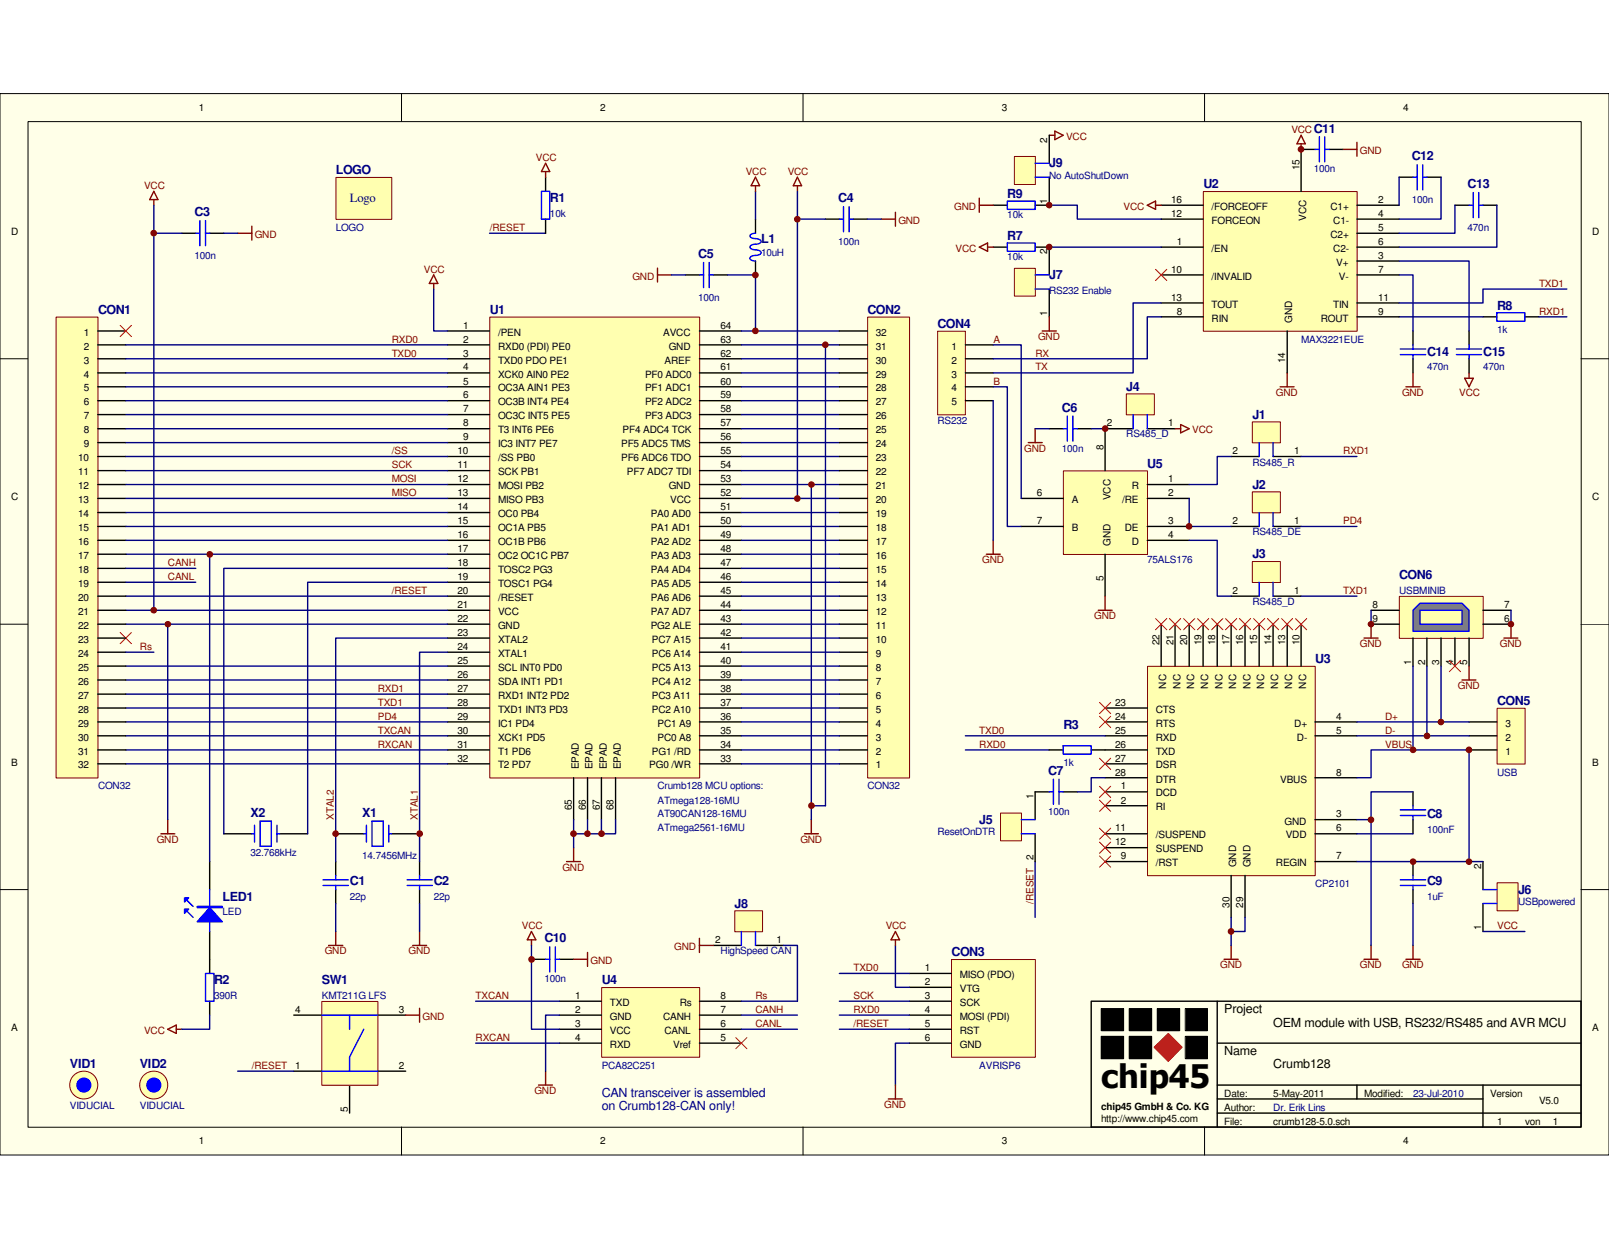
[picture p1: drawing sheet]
<svg xmlns="http://www.w3.org/2000/svg" width="279mm" height="216mm" viewBox="0 0 279 216" stroke-linecap="round" stroke-linejoin="round" font-family="sans-serif">
<defs><g id="words">
<text font-size="5.6" x="191.2" y="189">chip45</text>
<g font-size="2.2" fill="#000080">
<text x="228.1" y="23">C11</text>
<text x="182.2" y="29.1">J9</text>
<text x="245.2" y="27.9">C12</text>
<text x="58.3" y="30.3">LOGO</text>
<text x="60.7" y="35.1">Logo</text>
<text x="95.5" y="35.1">R1</text>
<text x="145.5" y="35.1">C4</text>
<text x="174.9" y="34.4">R9</text>
<text x="209" y="32.7">U2</text>
<text x="254.8" y="32.7">C13</text>
<text x="33.8" y="37.5">C3</text>
<text x="174.9" y="41.7">R7</text>
<text x="121.2" y="44.8">C5</text>
<text x="132.2" y="42.2">L1</text>
<text x="182.2" y="48.5">J7</text>
<text x="260" y="53.8">R8</text>
<text x="17" y="54.6">CON1</text>
<text x="85" y="54.6">U1</text>
<text x="150.6" y="54.6">CON2</text>
<text x="162.8" y="57">CON4</text>
<text x="247.8" y="61.8">C14</text>
<text x="257.6" y="61.8">C15</text>
<text x="184.4" y="71.5">C6</text>
<text x="195.6" y="67.9">J4</text>
<text x="217.5" y="72.7">J1</text>
<text x="199.2" y="81.2">U5</text>
<text x="217.5" y="84.9">J2</text>
<text x="217.5" y="97">J3</text>
<text x="243" y="100.6">CON6</text>
<text x="228.4" y="115.2">U3</text>
<text x="260" y="122.5">CON5</text>
<text x="184.7" y="126.6">R3</text>
<text x="182" y="134.6">C7</text>
<text x="43.5" y="141.9">X2</text>
<text x="62.9" y="141.9">X1</text>
<text x="170.1" y="143.1">J5</text>
<text x="247.8" y="142.1">C8</text>
<text x="60.7" y="153.8">C1</text>
<text x="75.3" y="153.8">C2</text>
<text x="247.8" y="153.8">C9</text>
<text x="263.6" y="155.2">J6</text>
<text x="38.7" y="156.4">LED1</text>
<text x="127.6" y="157.6">J8</text>
<text x="94.5" y="163.7">C10</text>
<text x="165.2" y="166.1">CON3</text>
<text x="37.2" y="171">R2</text>
<text x="55.9" y="171">SW1</text>
<text x="104.5" y="171">U4</text>
<text x="12.1" y="185.5">VID1</text>
<text x="24.3" y="185.5">VID2</text>
<text x="104.5" y="190.5">CAN transceiver is assembled</text>
<text x="104.5" y="192.9">on Crumb128-CAN only!</text>
</g>
<g font-size="2.2">
<text x="212.6" y="175.9">Project</text>
<text x="221.1" y="178.3">OEM module with USB, RS232/RS485 and AVR MCU</text>
<text x="212.6" y="183.2">Name</text>
<text x="221.1" y="185.6">Crumb128</text>
</g>
<g font-size="1.7">
<text x="34.5" y="19.2">1</text>
<text x="104.2" y="19.2">2</text>
<text x="173.9" y="19.2">3</text>
<text x="243.7" y="19.2">4</text>
<text x="181.9" y="24.8" transform="rotate(-90 181.9 24.8)">2</text>
<text x="225.6" y="29.6" transform="rotate(-90 225.6 29.6)">15</text>
<text x="181.9" y="35.4" transform="rotate(-90 181.9 35.4)">1</text>
<text x="203.4" y="35.3">16</text>
<text x="239.3" y="35.3">2</text>
<text x="1.9" y="40.8">D</text>
<text x="203.4" y="37.7">12</text>
<text x="210.4" y="38.9">FORCEON</text>
<text x="210.4" y="36.4">/FORCEOFF</text>
<text x="226.8" y="38.3" transform="rotate(-90 226.8 38.3)">VCC</text>
<text x="231.1" y="36.4">C1+</text>
<text x="231.1" y="41.3">C2+</text>
<text x="231.5" y="38.9">C1-</text>
<text x="239.3" y="37.7">4</text>
<text x="239.3" y="40.1">5</text>
<text x="276.5" y="40.8">D</text>
<text x="181.9" y="44.2" transform="rotate(-90 181.9 44.2)">2</text>
<text x="203.4" y="47.4">10</text>
<text x="204.3" y="42.5">1</text>
<text x="210.4" y="43.7">/EN</text>
<text x="231.5" y="43.7">C2-</text>
<text x="232" y="46.1">V+</text>
<text x="239.3" y="45">3</text>
<text x="239.3" y="47.4">7</text>
<text x="239.3" y="42.5">6</text>
<text x="203.4" y="52.2">13</text>
<text x="210.4" y="48.6">/INVALID</text>
<text x="210.4" y="53.4">TOUT</text>
<text x="231.5" y="53.4">TIN</text>
<text x="232.5" y="48.6">V-</text>
<text x="239.3" y="52.2">11</text>
<text x="14.6" y="58.3">1</text>
<text x="80.4" y="57.1">1</text>
<text x="80.4" y="59.5">2</text>
<text x="86.5" y="58.3">/PEN</text>
<text x="115.1" y="58.3">AVCC</text>
<text x="125.1" y="59.5">63</text>
<text x="125.1" y="57.1">64</text>
<text x="152.1" y="58.3">32</text>
<text x="181.9" y="54.8" transform="rotate(-90 181.9 54.8)">1</text>
<text x="204.3" y="54.7">8</text>
<text x="210.4" y="55.9">RIN</text>
<text x="224.4" y="56" transform="rotate(-90 224.4 56)">GND</text>
<text x="229.4" y="55.9">ROUT</text>
<text x="239.3" y="54.7">9</text>
<text x="14.6" y="60.7">2</text>
<text x="14.6" y="63.2">3</text>
<text x="14.6" y="65.6">4</text>
<text x="80.4" y="61.9">3</text>
<text x="80.4" y="64.3">4</text>
<text x="86.5" y="60.7">RXD0 (PDI) PE0</text>
<text x="86.5" y="63.2">TXD0 PDO PE1</text>
<text x="86.5" y="65.6">XCK0 AIN0 PE2</text>
<text x="112" y="65.6">PF0 ADC0</text>
<text x="115.4" y="63.2">AREF</text>
<text x="116.1" y="60.7">GND</text>
<text x="125.1" y="64.3">61</text>
<text x="125.1" y="61.9">62</text>
<text x="152.1" y="65.6">29</text>
<text x="152.1" y="63.2">30</text>
<text x="152.1" y="60.7">31</text>
<text x="165.2" y="60.7">1</text>
<text x="165.2" y="63.2">2</text>
<text x="165.2" y="65.6">3</text>
<text x="223.2" y="63.1" transform="rotate(-90 223.2 63.1)">14</text>
<text x="14.6" y="68">5</text>
<text x="14.6" y="70.4">6</text>
<text x="80.4" y="66.8">5</text>
<text x="80.4" y="69.2">6</text>
<text x="80.4" y="71.6">7</text>
<text x="86.5" y="68">OC3A AIN1 PE3</text>
<text x="86.5" y="70.4">OC3B INT4 PE4</text>
<text x="112" y="70.4">PF2 ADC2</text>
<text x="112" y="68">PF1 ADC1</text>
<text x="125.1" y="71.6">58</text>
<text x="125.1" y="69.2">59</text>
<text x="125.1" y="66.8">60</text>
<text x="152.1" y="70.4">27</text>
<text x="152.1" y="68">28</text>
<text x="165.2" y="68">4</text>
<text x="165.2" y="70.4">5</text>
<text x="14.6" y="72.9">7</text>
<text x="14.6" y="75.3">8</text>
<text x="14.6" y="77.7">9</text>
<text x="80.4" y="74">8</text>
<text x="80.4" y="76.5">9</text>
<text x="86.5" y="72.9">OC3C INT5 PE5</text>
<text x="86.5" y="75.3">T3 INT6 PE6</text>
<text x="86.5" y="77.7">IC3 INT7 PE7</text>
<text x="107.9" y="77.7">PF5 ADC5 TMS</text>
<text x="108.1" y="75.3">PF4 ADC4 TCK</text>
<text x="112" y="72.9">PF3 ADC3</text>
<text x="125.1" y="76.5">56</text>
<text x="125.1" y="74">57</text>
<text x="152.1" y="77.7">24</text>
<text x="152.1" y="75.3">25</text>
<text x="152.1" y="72.9">26</text>
<text x="192.2" y="74">2</text>
<text x="202.9" y="74">1</text>
<text x="13.6" y="80.1">10</text>
<text x="13.6" y="82.5">11</text>
<text x="79.5" y="78.9">10</text>
<text x="79.5" y="81.3">11</text>
<text x="79.5" y="83.8">12</text>
<text x="86.5" y="80.1">/SS PB0</text>
<text x="86.5" y="82.5">SCK PB1</text>
<text x="107.9" y="80.1">PF6 ADC6 TDO</text>
<text x="108.8" y="82.5">PF7 ADC7 TDI</text>
<text x="125.1" y="81.3">54</text>
<text x="125.1" y="83.8">53</text>
<text x="125.1" y="78.9">55</text>
<text x="152.1" y="82.5">22</text>
<text x="152.1" y="80.1">23</text>
<text x="191.6" y="78.1" transform="rotate(-90 191.6 78.1)">8</text>
<text x="202.9" y="83.8">1</text>
<text x="214" y="78.9">2</text>
<text x="224.7" y="78.9">1</text>
<text x="1.9" y="86.9">C</text>
<text x="13.6" y="85">12</text>
<text x="13.6" y="87.4">13</text>
<text x="13.6" y="89.8">14</text>
<text x="79.5" y="86.2">13</text>
<text x="79.5" y="88.6">14</text>
<text x="86.5" y="85">MOSI PB2</text>
<text x="86.5" y="87.4">MISO PB3</text>
<text x="86.5" y="89.8">OC0 PB4</text>
<text x="113" y="89.8">PA0 AD0</text>
<text x="116.1" y="85">GND</text>
<text x="116.4" y="87.4">VCC</text>
<text x="125.1" y="88.6">51</text>
<text x="125.1" y="86.2">52</text>
<text x="152.1" y="89.8">19</text>
<text x="152.1" y="87.4">20</text>
<text x="152.1" y="85">21</text>
<text x="180" y="86.2">6</text>
<text x="186.1" y="87.4">A</text>
<text x="192.8" y="86.9" transform="rotate(-90 192.8 86.9)">VCC</text>
<text x="194.9" y="87.4">/RE</text>
<text x="196.6" y="85">R</text>
<text x="202.9" y="86.2">2</text>
<text x="276.5" y="86.9">C</text>
<text x="13.6" y="92.2">15</text>
<text x="13.6" y="94.7">16</text>
<text x="79.5" y="91.1">15</text>
<text x="79.5" y="93.5">16</text>
<text x="79.5" y="95.9">17</text>
<text x="86.5" y="92.2">OC1A PB5</text>
<text x="86.5" y="94.7">OC1B PB6</text>
<text x="113" y="94.7">PA2 AD2</text>
<text x="113" y="92.2">PA1 AD1</text>
<text x="125.1" y="95.9">48</text>
<text x="125.1" y="93.5">49</text>
<text x="125.1" y="91.1">50</text>
<text x="152.1" y="94.7">17</text>
<text x="152.1" y="92.2">18</text>
<text x="180" y="91.1">7</text>
<text x="186.1" y="92.2">B</text>
<text x="192.8" y="94.9" transform="rotate(-90 192.8 94.9)">GND</text>
<text x="195.3" y="92.2">DE</text>
<text x="196.6" y="94.7">D</text>
<text x="202.9" y="91.1">3</text>
<text x="202.9" y="93.5">4</text>
<text x="214" y="91.1">2</text>
<text x="224.7" y="91.1">1</text>
<text x="13.6" y="97.1">17</text>
<text x="13.6" y="99.5">18</text>
<text x="13.6" y="101.9">19</text>
<text x="79.5" y="98.3">18</text>
<text x="79.5" y="100.8">19</text>
<text x="86.5" y="97.1">OC2 OC1C PB7</text>
<text x="86.5" y="99.5">TOSC2 PG3</text>
<text x="86.5" y="101.9">TOSC1 PG4</text>
<text x="113" y="101.9">PA5 AD5</text>
<text x="113" y="99.5">PA4 AD4</text>
<text x="113" y="97.1">PA3 AD3</text>
<text x="125.1" y="100.8">46</text>
<text x="125.1" y="98.3">47</text>
<text x="152.1" y="101.9">14</text>
<text x="152.1" y="99.5">15</text>
<text x="152.1" y="97.1">16</text>
<text x="191.6" y="100.9" transform="rotate(-90 191.6 100.9)">5</text>
<text x="13.6" y="104.4">20</text>
<text x="13.6" y="106.8">21</text>
<text x="79.5" y="103.2">20</text>
<text x="79.5" y="105.6">21</text>
<text x="86.5" y="104.4">/RESET</text>
<text x="86.5" y="106.8">VCC</text>
<text x="113" y="106.8">PA7 AD7</text>
<text x="113" y="104.4">PA6 AD6</text>
<text x="125.1" y="105.6">44</text>
<text x="125.1" y="103.2">45</text>
<text x="152.1" y="106.8">12</text>
<text x="152.1" y="104.4">13</text>
<text x="214" y="103.2">2</text>
<text x="224.7" y="103.2">1</text>
<text x="238.3" y="105.6">8</text>
<text x="261.2" y="105.6">7</text>
<text x="13.6" y="109.2">22</text>
<text x="13.6" y="111.7">23</text>
<text x="79.5" y="108">22</text>
<text x="79.5" y="110.4">23</text>
<text x="79.5" y="112.9">24</text>
<text x="86.5" y="109.2">GND</text>
<text x="86.5" y="111.7">XTAL2</text>
<text x="113" y="109.2">PG2 ALE</text>
<text x="113.2" y="111.7">PC7 A15</text>
<text x="125.1" y="112.9">41</text>
<text x="125.1" y="110.4">42</text>
<text x="125.1" y="108">43</text>
<text x="152.1" y="111.7">10</text>
<text x="152.1" y="109.2">11</text>
<text x="201.3" y="112.1" transform="rotate(-90 201.3 112.1)">22</text>
<text x="203.8" y="112.1" transform="rotate(-90 203.8 112.1)">21</text>
<text x="206.2" y="112.1" transform="rotate(-90 206.2 112.1)">20</text>
<text x="208.6" y="112.1" transform="rotate(-90 208.6 112.1)">19</text>
<text x="211" y="112.1" transform="rotate(-90 211 112.1)">18</text>
<text x="213.5" y="112.1" transform="rotate(-90 213.5 112.1)">17</text>
<text x="215.9" y="112.1" transform="rotate(-90 215.9 112.1)">16</text>
<text x="218.3" y="112.1" transform="rotate(-90 218.3 112.1)">15</text>
<text x="220.8" y="112.1" transform="rotate(-90 220.8 112.1)">14</text>
<text x="223.2" y="112.1" transform="rotate(-90 223.2 112.1)">13</text>
<text x="225.6" y="112.1" transform="rotate(-90 225.6 112.1)">10</text>
<text x="238.3" y="108">9</text>
<text x="261.2" y="108">6</text>
<text x="13.6" y="114.1">24</text>
<text x="13.6" y="116.5">25</text>
<text x="13.6" y="119">26</text>
<text x="79.5" y="115.3">25</text>
<text x="79.5" y="117.7">26</text>
<text x="86.5" y="114.1">XTAL1</text>
<text x="86.5" y="116.5">SCL INT0 PD0</text>
<text x="86.5" y="119">SDA INT1 PD1</text>
<text x="113.2" y="119">PC4 A12</text>
<text x="113.2" y="116.5">PC5 A13</text>
<text x="113.2" y="114.1">PC6 A14</text>
<text x="125.1" y="117.7">39</text>
<text x="125.1" y="115.3">40</text>
<text x="152.1" y="119">7</text>
<text x="152.1" y="116.5">8</text>
<text x="152.1" y="114.1">9</text>
<text x="202.5" y="119.6" transform="rotate(-90 202.5 119.6)">NC</text>
<text x="205" y="119.6" transform="rotate(-90 205 119.6)">NC</text>
<text x="207.4" y="119.6" transform="rotate(-90 207.4 119.6)">NC</text>
<text x="209.8" y="119.6" transform="rotate(-90 209.8 119.6)">NC</text>
<text x="212.3" y="119.6" transform="rotate(-90 212.3 119.6)">NC</text>
<text x="214.7" y="119.6" transform="rotate(-90 214.7 119.6)">NC</text>
<text x="217.1" y="119.6" transform="rotate(-90 217.1 119.6)">NC</text>
<text x="219.5" y="119.6" transform="rotate(-90 219.5 119.6)">NC</text>
<text x="222" y="119.6" transform="rotate(-90 222 119.6)">NC</text>
<text x="224.4" y="119.6" transform="rotate(-90 224.4 119.6)">NC</text>
<text x="226.8" y="119.6" transform="rotate(-90 226.8 119.6)">NC</text>
<text x="245.1" y="115.5" transform="rotate(-90 245.1 115.5)">1</text>
<text x="247.5" y="115.5" transform="rotate(-90 247.5 115.5)">2</text>
<text x="249.9" y="115.5" transform="rotate(-90 249.9 115.5)">3</text>
<text x="252.3" y="115.5" transform="rotate(-90 252.3 115.5)">4</text>
<text x="254.8" y="115.5" transform="rotate(-90 254.8 115.5)">5</text>
<text x="13.6" y="121.4">27</text>
<text x="13.6" y="123.8">28</text>
<text x="79.5" y="120.1">27</text>
<text x="79.5" y="122.6">28</text>
<text x="79.5" y="125">29</text>
<text x="86.5" y="121.4">RXD1 INT2 PD2</text>
<text x="86.5" y="123.8">TXD1 INT3 PD3</text>
<text x="113.2" y="123.8">PC2 A10</text>
<text x="113.2" y="121.4">PC3 A11</text>
<text x="125.1" y="125">36</text>
<text x="125.1" y="122.6">37</text>
<text x="125.1" y="120.1">38</text>
<text x="152.1" y="123.8">5</text>
<text x="152.1" y="121.4">6</text>
<text x="193.6" y="125">24</text>
<text x="193.6" y="122.6">23</text>
<text x="200.7" y="123.8">CTS</text>
<text x="232" y="125">4</text>
<text x="13.6" y="126.2">29</text>
<text x="13.6" y="128.7">30</text>
<text x="13.6" y="131.1">31</text>
<text x="79.5" y="127.4">30</text>
<text x="79.5" y="129.8">31</text>
<text x="86.5" y="126.2">IC1 PD4</text>
<text x="86.5" y="128.7">XCK1 PD5</text>
<text x="86.5" y="131.1">T1 PD6</text>
<text x="113.2" y="131.1">PG1 /RD</text>
<text x="114.2" y="128.7">PC0 A8</text>
<text x="114.2" y="126.2">PC1 A9</text>
<text x="125.1" y="127.4">35</text>
<text x="125.1" y="129.8">34</text>
<text x="152.1" y="131.1">2</text>
<text x="152.1" y="128.7">3</text>
<text x="152.1" y="126.2">4</text>
<text x="193.6" y="129.8">26</text>
<text x="193.6" y="127.4">25</text>
<text x="200.7" y="131.1">TXD</text>
<text x="200.7" y="128.7">RXD</text>
<text x="200.7" y="126.2">RTS</text>
<text x="224.7" y="126.2">D+</text>
<text x="225.2" y="128.7">D-</text>
<text x="232" y="127.4">5</text>
<text x="261.4" y="131.1">1</text>
<text x="261.4" y="128.7">2</text>
<text x="261.4" y="126.2">3</text>
<text x="1.9" y="133">B</text>
<text x="13.6" y="133.5">32</text>
<text x="79.5" y="132.3">32</text>
<text x="86.5" y="133.5">T2 PD7</text>
<text x="100.5" y="133.6" transform="rotate(-90 100.5 133.6)">EPAD</text>
<text x="102.9" y="133.6" transform="rotate(-90 102.9 133.6)">EPAD</text>
<text x="105.4" y="133.6" transform="rotate(-90 105.4 133.6)">EPAD</text>
<text x="107.8" y="133.6" transform="rotate(-90 107.8 133.6)">EPAD</text>
<text x="112.7" y="133.5">PG0 /WR</text>
<text x="125.1" y="132.3">33</text>
<text x="152.1" y="133.5">1</text>
<text x="193.6" y="134.7">28</text>
<text x="193.6" y="132.3">27</text>
<text x="194.6" y="137.1">1</text>
<text x="200.7" y="135.9">DTR</text>
<text x="200.7" y="133.5">DSR</text>
<text x="222.3" y="135.9">VBUS</text>
<text x="232" y="134.7">8</text>
<text x="276.5" y="133">B</text>
<text x="99.3" y="140.7" transform="rotate(-90 99.3 140.7)">65</text>
<text x="101.7" y="140.7" transform="rotate(-90 101.7 140.7)">66</text>
<text x="104.1" y="140.7" transform="rotate(-90 104.1 140.7)">67</text>
<text x="106.6" y="140.7" transform="rotate(-90 106.6 140.7)">68</text>
<text x="179.5" y="138.8" transform="rotate(-90 179.5 138.8)">1</text>
<text x="194.6" y="139.6">2</text>
<text x="200.7" y="140.8">RI</text>
<text x="200.7" y="138.3">DCD</text>
<text x="223.1" y="143.2">GND</text>
<text x="232" y="142">3</text>
<text x="179.5" y="149.4" transform="rotate(-90 179.5 149.4)">2</text>
<text x="193.6" y="146.9">12</text>
<text x="193.6" y="144.4">11</text>
<text x="194.6" y="149.3">9</text>
<text x="200.7" y="148">SUSPEND</text>
<text x="200.7" y="145.6">/SUSPEND</text>
<text x="223.3" y="145.6">VDD</text>
<text x="232" y="149.3">7</text>
<text x="232" y="144.4">6</text>
<text x="200.7" y="150.5">/RST</text>
<text x="214.7" y="150.7" transform="rotate(-90 214.7 150.7)">GND</text>
<text x="217.1" y="150.7" transform="rotate(-90 217.1 150.7)">GND</text>
<text x="221.6" y="150.5">REGIN</text>
<text x="257.2" y="150.9" transform="rotate(-90 257.2 150.9)">2</text>
<text x="213.5" y="157.7" transform="rotate(-90 213.5 157.7)">30</text>
<text x="215.9" y="157.7" transform="rotate(-90 215.9 157.7)">29</text>
<text x="257.2" y="161.5" transform="rotate(-90 257.2 161.5)">1</text>
<text x="124.2" y="163.8">2</text>
<text x="134.8" y="163.8">1</text>
<text x="99.9" y="173.5">1</text>
<text x="125.1" y="173.5">8</text>
<text x="160.6" y="168.7">1</text>
<text x="160.6" y="171.1">2</text>
<text x="160.6" y="173.5">3</text>
<text x="166.7" y="169.9">MISO (PDO)</text>
<text x="166.7" y="172.3">VTG</text>
<text x="1.9" y="179.1">A</text>
<text x="51.3" y="175.9">4</text>
<text x="69.3" y="175.9">3</text>
<text x="99.9" y="175.9">2</text>
<text x="99.9" y="178.4">3</text>
<text x="105.9" y="174.8">TXD</text>
<text x="105.9" y="177.2">GND</text>
<text x="105.9" y="179.6">VCC</text>
<text x="115.1" y="177.2">CANH</text>
<text x="115.4" y="179.6">CANL</text>
<text x="118.1" y="174.8">Rs</text>
<text x="125.1" y="178.4">6</text>
<text x="125.1" y="175.9">7</text>
<text x="160.6" y="175.9">4</text>
<text x="160.6" y="178.4">5</text>
<text x="166.7" y="174.8">SCK</text>
<text x="166.7" y="177.2">MOSI (PDI)</text>
<text x="166.7" y="179.6">RST</text>
<text x="276.5" y="179.1">A</text>
<text x="51.3" y="185.6">1</text>
<text x="69.3" y="185.6">2</text>
<text x="99.9" y="180.8">4</text>
<text x="105.9" y="182">RXD</text>
<text x="116.9" y="182">Vref</text>
<text x="125.1" y="180.8">5</text>
<text x="160.6" y="180.8">6</text>
<text x="166.7" y="182">GND</text>
<text x="212.6" y="190.5">Date:</text>
<text x="221.1" y="190.5">5-May-2011</text>
<text x="236.9" y="190.5">Modified:</text>
<text x="258.7" y="190.5">Version</text>
<text x="267.3" y="191.7">V5.0</text>
<text x="60.4" y="193.1" transform="rotate(-90 60.4 193.1)">5</text>
<text x="191.2" y="194.9">http://www.chip45.com</text>
<text x="191.2" y="192.7">chip45 GmbH &amp; Co. KG</text>
<text x="212.6" y="195.4">File:</text>
<text x="212.6" y="192.9">Author:</text>
<text x="221.1" y="195.4">crumb128-5.0.sch</text>
<text x="260" y="195.4">1</text>
<text x="264.8" y="195.4">von</text>
<text x="269.7" y="195.4">1</text>
<text x="34.5" y="198.8">1</text>
<text x="104.2" y="198.8">2</text>
<text x="173.9" y="198.8">3</text>
<text x="243.7" y="198.8">4</text>
</g>
<g font-size="1.7" fill="#800000">
<text x="224.2" y="23.1">VCC</text>
<text x="93" y="28">VCC</text>
<text x="185.1" y="24.3">VCC</text>
<text x="236.1" y="26.8">GND</text>
<text x="25" y="32.8">VCC</text>
<text x="129.5" y="30.4">VCC</text>
<text x="136.8" y="30.4">VCC</text>
<text x="44.2" y="41.3">GND</text>
<text x="85" y="40.1">/RESET</text>
<text x="156" y="38.9">GND</text>
<text x="165.7" y="36.4">GND</text>
<text x="195.1" y="36.4">VCC</text>
<text x="73.6" y="47.4">VCC</text>
<text x="165.9" y="43.7">VCC</text>
<text x="109.8" y="48.6">GND</text>
<text x="267.3" y="49.8">TXD1</text>
<text x="68" y="59.5">RXD0</text>
<text x="172.5" y="59.5">A</text>
<text x="180.3" y="59">GND</text>
<text x="267.3" y="54.7">RXD1</text>
<text x="68" y="61.9">TXD0</text>
<text x="179.8" y="64.3">TX</text>
<text x="179.8" y="61.9">RX</text>
<text x="172.5" y="66.8">B</text>
<text x="221.6" y="68.7">GND</text>
<text x="243.5" y="68.7">GND</text>
<text x="253.4" y="68.7">VCC</text>
<text x="207" y="75.3">VCC</text>
<text x="68" y="81.3">SCK</text>
<text x="68" y="83.8">MOSI</text>
<text x="68" y="78.9">/SS</text>
<text x="177.8" y="78.4">GND</text>
<text x="233.3" y="78.9">RXD1</text>
<text x="68" y="86.2">MISO</text>
<text x="233.3" y="91.1">PD4</text>
<text x="29.2" y="98.3">CANH</text>
<text x="29.2" y="100.8">CANL</text>
<text x="170.6" y="97.8">GND</text>
<text x="68" y="103.2">/RESET</text>
<text x="190" y="107.5">GND</text>
<text x="233.3" y="103.2">TXD1</text>
<text x="24.3" y="112.9">Rs</text>
<text x="236.1" y="112.4">GND</text>
<text x="260.4" y="112.4">GND</text>
<text x="253.2" y="119.7">GND</text>
<text x="65.6" y="120.1">RXD1</text>
<text x="65.6" y="122.6">TXD1</text>
<text x="65.6" y="125">PD4</text>
<text x="240.5" y="125">D+</text>
<text x="65.6" y="127.4">TXCAN</text>
<text x="65.6" y="129.8">RXCAN</text>
<text x="170.1" y="127.4">TXD0</text>
<text x="170.1" y="129.8">RXD0</text>
<text x="240.5" y="127.4">D-</text>
<text x="240.5" y="129.8">VBUS</text>
<text x="58" y="142.4" transform="rotate(-90 58 142.4)">XTAL2</text>
<text x="72.6" y="142.4" transform="rotate(-90 72.6 142.4)">XTAL1</text>
<text x="27.2" y="146.3">GND</text>
<text x="139" y="146.3">GND</text>
<text x="97.7" y="151.2">GND</text>
<text x="90.6" y="161.4">VCC</text>
<text x="153.8" y="161.4">VCC</text>
<text x="179.5" y="157" transform="rotate(-90 179.5 157)">/RESET</text>
<text x="260" y="161.4">VCC</text>
<text x="56.4" y="165.7">GND</text>
<text x="71" y="165.7">GND</text>
<text x="102.5" y="167.5">GND</text>
<text x="117.1" y="165">GND</text>
<text x="82.6" y="173.5">TXCAN</text>
<text x="131.2" y="173.5">Rs</text>
<text x="148.2" y="168.7">TXD0</text>
<text x="148.2" y="173.5">SCK</text>
<text x="211.9" y="168.2">GND</text>
<text x="236.1" y="168.2">GND</text>
<text x="243.5" y="168.2">GND</text>
<text x="25" y="179.6">VCC</text>
<text x="73.4" y="177.2">GND</text>
<text x="131.2" y="175.9">CANH</text>
<text x="131.2" y="178.4">CANL</text>
<text x="148.2" y="175.9">RXD0</text>
<text x="148.2" y="178.4">/RESET</text>
<text x="43.7" y="185.6">/RESET</text>
<text x="82.6" y="180.8">RXCAN</text>
<text x="92.8" y="190">GND</text>
<text x="153.5" y="192.4">GND</text>
</g>
<g font-size="1.7" fill="#000080">
<text x="228.1" y="29.9">100n</text>
<text x="182.2" y="31.1">No AutoShutDown</text>
<text x="245.2" y="35.3">100n</text>
<text x="58.3" y="40.1">LOGO</text>
<text x="95.5" y="37.7">10k</text>
<text x="174.9" y="37.9">10k</text>
<text x="254.8" y="40.1">470n</text>
<text x="33.8" y="45">100n</text>
<text x="132.2" y="44.4">10uH</text>
<text x="145.5" y="42.5">100n</text>
<text x="174.9" y="45.2">10k</text>
<text x="121.2" y="52.2">100n</text>
<text x="182.2" y="51">RS232 Enable</text>
<text x="225.9" y="59.5">MAX3221EUE</text>
<text x="260" y="57.8">1k</text>
<text x="247.8" y="64.3">470n</text>
<text x="257.6" y="64.3">470n</text>
<text x="162.8" y="73.6">RS232</text>
<text x="195.6" y="76">RS485_D</text>
<text x="184.4" y="78.4">100n</text>
<text x="217.5" y="80.9">RS485_R</text>
<text x="217.5" y="93">RS485_DE</text>
<text x="199.2" y="97.8">75ALS176</text>
<text x="217.5" y="105.1">RS485_D</text>
<text x="243" y="103.2">USBMINIB</text>
<text x="17" y="137.1">CON32</text>
<text x="114.2" y="137.1">Crumb128 MCU options:</text>
<text x="150.6" y="137.1">CON32</text>
<text x="184.7" y="133">1k</text>
<text x="260" y="134.7">USB</text>
<text x="114.2" y="139.6">ATmega128-16MU</text>
<text x="114.2" y="142">AT90CAN128-16MU</text>
<text x="182" y="141.5">100n</text>
<text x="43.5" y="148.8">32.768kHz</text>
<text x="62.9" y="149.3">14.7456MHz</text>
<text x="114.2" y="144.4">ATmega2561-16MU</text>
<text x="162.8" y="145.1">ResetOnDTR</text>
<text x="247.8" y="144.7">100nF</text>
<text x="228.4" y="154.1">CP2101</text>
<text x="38.7" y="159">LED</text>
<text x="60.7" y="156.3">22p</text>
<text x="75.3" y="156.3">22p</text>
<text x="247.8" y="156.3">1uF</text>
<text x="263.6" y="157.3">USBpowered</text>
<text x="125.1" y="165.7">HighSpeed CAN</text>
<text x="37.2" y="173.5">390R</text>
<text x="55.9" y="173.5">KMT211G LFS</text>
<text x="94.5" y="170.6">100n</text>
<text x="104.5" y="185.6">PCA82C251</text>
<text x="170.1" y="185.6">AVRISP6</text>
<text x="245.4" y="190.5">23-Jul-2010</text>
<text x="12.1" y="192.7">VIDUCIAL</text>
<text x="24.3" y="192.7">VIDUCIAL</text>
<text x="221.1" y="192.9">Dr. Erik Lins</text>
</g>
</g></defs>
<path d="M0 16.3h279.4v184.3h-279.4z" fill="#ffffe8"/>
<g fill="none" stroke="#000" stroke-width=".17">
<path d="M0 16.3h279.4v184.3h-279.4zM69.7 16.2v4.9M139.4 16.2v4.9M209.2 16.2v4.9M4.9 21.1h269.7v174.7h-269.7zM0 62.3h4.8M274.5 62.3h4.9M0 108.4h4.8M274.5 108.4h4.9M0 154.5h4.8M274.5 154.5h4.9M191.2 175.2h3.9v3.8h-3.9z"/>
<path d="M196.1 175.2h3.9v3.8h-3.9zM201 175.2h3.9v3.8h-3.9zM205.8 175.2h3.9v3.8h-3.9zM69.7 195.7v4.9M139.4 195.7v4.9M191.2 180h3.9v3.9h-3.9zM196.1 180h3.9v3.9h-3.9zM205.8 180h3.9v3.9h-3.9zM209.2 195.7v4.9"/>
</g>
<path d="M211.4 173.9v21.8M274.5 173.9h-85v21.8M211.4 188.5h63.1M211.4 190.9h46.1M211.4 193.3h63.1M211.4 181.2h63.1M235.6 188.5v2.4M257.5 188.5v7.2" fill="none" stroke="#000" stroke-width=".24"/>
<path d="M191.3 175.2h3.8v3.8h-3.8zM196.1 175.2h3.9v3.8h-3.9zM201 175.2h3.9v3.8h-3.9zM205.9 175.2h3.8v3.8h-3.8zM191.3 180h3.8v3.9h-3.8zM196.1 180h3.9v3.9h-3.9zM205.9 180h3.8v3.9h-3.8z" fill="#000"/>
<path d="M200.4 181.9l2.5-2.4 2.4 2.4-2.4 2.5z" fill="#bf0000"/>
<path d="M200.4 181.9l2.5-2.4 2.4 2.4-2.4 2.5z" fill="none" stroke="#bf0000" stroke-width=".17"/>
<path d="M274.5 173.9v21.8h-85" fill="none" stroke="#000" stroke-width=".24"/>
<path d="M85.1 55.1h36.4v80h-36.4z" fill="#ffffb0"/>
<path d="M85 55.1h36.5v80h-36.5z" fill="none" stroke="#800000" stroke-width=".17"/>
<g fill="none" stroke="#000" stroke-width=".24">
<path d="M143.3 38.1h2.5M148.2 38.1h2.4M31.6 40.5h2.4M36.4 40.5h2.5M77.7 57.5h7.3M77.7 59.9h7.3M121.5 57.5h7.2M121.5 59.9h7.2M77.7 62.3h7.3M77.7 64.8h7.3M77.7 67.2h7.3M77.7 69.6h7.3"/>
<path d="M77.7 72h7.3M77.7 74.5h7.3M77.7 76.9h7.3M77.7 79.3h7.3M121.5 62.3h7.2M121.5 64.8h7.2M121.5 67.2h7.2M121.5 69.6h7.2M121.5 72h7.2M121.5 74.5h7.2M121.5 76.9h7.2M121.5 79.3h7.2"/>
<path d="M77.7 81.7h7.3M77.7 84.2h7.3M77.7 86.6h7.3M77.7 89h7.3M77.7 91.4h7.3M77.7 93.9h7.3M77.7 96.3h7.3M77.7 98.7h7.3M121.5 81.7h7.2M121.5 84.2h7.2M121.5 86.6h7.2M121.5 89h7.2"/>
<path d="M121.5 91.4h7.2M121.5 93.9h7.2M121.5 96.3h7.2M121.5 98.7h7.2M77.7 101.1h7.3M77.7 103.5h7.3M77.7 106h7.3M77.7 108.4h7.3M77.7 110.8h7.3M77.7 113.3h7.3M77.7 115.7h7.3M77.7 118.1h7.3"/>
<path d="M121.5 101.1h7.2M121.5 103.5h7.2M121.5 106h7.2M121.5 108.4h7.2M121.5 110.8h7.2M121.5 113.3h7.2M121.5 115.7h7.2M121.5 118.1h7.2M77.7 120.6h7.3M77.7 123h7.3M77.7 125.4h7.3M77.7 127.8h7.3"/>
<path d="M77.7 130.3h7.3M77.7 132.7h7.3M99.6 135.1v7.3M102 135.1v7.3M104.4 135.1v7.3M106.9 135.1v7.3M121.5 120.6h7.2M121.5 123h7.2M121.5 125.4h7.2M121.5 127.8h7.2M121.5 130.3h7.2M121.5 132.7h7.2"/>
<path d="M36.4 149.6v4.9M38.9 144.8h4.8M48.6 144.8h4.8M58.3 149.6v2.5M58.3 154.5v2.4M58.3 144.8h4.9M68 144.8h4.9M72.9 149.6v2.5M72.9 154.5v2.4M36.4 161.8v7.3M36.4 173.9v2.4"/>
</g>
<g fill="none" stroke="#000080" stroke-width=".24">
<path d="M26.7 35.6v70.4M138.5 33.2v53.4M138.5 38.1h4.8M150.6 38.1h2.4M26.7 40.5h4.9M38.9 40.5h2.4M128.7 59.9h17.1M128.7 57.5h17.1M143.3 59.9v80.1M128.7 79.3h17.1M128.7 76.9h17.1M128.7 74.5h17.1"/>
<path d="M128.7 72h17.1M128.7 69.6h17.1M128.7 67.2h17.1M128.7 64.8h17.1M128.7 62.3h17.1M21.8 96.3h55.9M77.7 98.7h-38.8v46.1M128.7 93.9h17.1M128.7 91.4h17.1M128.7 89h17.1M128.7 86.6h17.1M128.7 84.2h17.1"/>
<path d="M128.7 81.7h17.1M140.9 84.2v58.2M21.8 103.5h55.9M21.8 106h55.9M21.8 108.4h55.9M21.8 115.7h55.9M21.8 118.1h55.9M29.1 108.4v34M77.7 113.3h-4.8v36.3M77.7 110.8h-19.4v38.8M77.7 101.1h-24.3v43.7M21.8 120.6h55.9"/>
<path d="M21.8 123h55.9M21.8 125.4h55.9M21.8 127.8h55.9M21.8 130.3h55.9M21.8 132.7h55.9M58.3 156.9v4.9M72.9 156.9v4.9"/>
</g>
<path d="M20.9 109.9l1.9 1.9M22.8 109.9l-1.9 1.9" fill="none" stroke="#f00" stroke-width=".17"/>
<g fill="none" stroke="#800000" stroke-width=".24">
<path d="M26.7 33.2l.7 1.5h-1.4zM26.7 34.7v.9M43.7 39.3v2.4M138.5 30.8l.7 1.5h-1.4zM138.5 32.3v.9M153 38.1h2.5M155.5 36.9v2.4M41.3 40.5h2.4M75.3 47.8l.7 1.4h-1.5zM75.3 49.2v1M27.9 144.8h2.5M29.1 142.4v2.4"/>
<path d="M139.7 144.8h2.4M140.9 142.4v2.4M57.1 164.2h2.4M58.3 161.8v2.4M71.7 164.2h2.4M72.9 161.8v2.4"/>
</g>
<g fill="none" stroke="#00f" stroke-width=".24">
<path d="M34.7 38.3v4.4M35.7 38.3v4.4M145.8 38.1h.7M146.5 35.9v4.4M147.4 38.1h.8M147.4 35.9v4.4M34 40.5h.7M35.7 40.5h.7M32.6 156.5l.9 .9M32.6 158.4l.9 .9M36.4 154.5v7.3M43.7 144.8h.5"/>
<path d="M44.2 143.3v3M45.2 142.6h1.9v4.4h-1.9zM48.1 144.8h.5M48.1 143.3v3M56.1 153.8h4.4M56.1 152.8h4.4M58.3 152.1v.7M58.3 153.8v.7M63.2 144.8h.4M63.6 143.3v3M64.6 142.6h1.9v4.4h-1.9zM67.5 143.3v3"/>
<path d="M67.5 144.8h.5M70.7 153.8h4.4M70.7 152.8h4.4M72.9 152.1v.7M72.9 153.8v.7M35.7 169.1h1.5v4.8h-1.5z"/>
</g>
<path d="M36.4 157.6l2.2 2.5h-4.4z" fill="#00f"/>
<path d="M34.2 157.4h4.4v.2h-4.4zM36.4 157.6l2.2 2.5h-4.4z" fill="none" stroke="#00f" stroke-width=".24"/>
<path d="M34.2 157.5h4.4" fill="none" stroke="#00f" stroke-width=".21"/>
<path d="M32 156h.8l-.8 .7z" fill="#00f"/>
<path d="M32 156h.8l-.8 .7z" fill="none" stroke="#00f" stroke-width=".24"/>
<path d="M32 157.9h.8l-.8 .7z" fill="#00f"/>
<path d="M32 157.9h.8l-.8 .7z" fill="none" stroke="#00f" stroke-width=".24"/>
<path d="M29.1 178.8l1.5-.7v1.4zM30.6 178.8h1" fill="none" stroke="#800000" stroke-width=".24"/>
<path d="M36.4 96.3v53.3" fill="none" stroke="#000080" stroke-width=".24"/>
<path d="M9.8 55.1h7.2v80h-7.2z" fill="#ffffb0"/>
<path d="M9.7 55.1h7.3v80h-7.3z" fill="none" stroke="#800000" stroke-width=".17"/>
<g fill="none" stroke="#000" stroke-width=".24">
<path d="M17 57.5h4.8M17 59.9h4.8M17 62.3h4.8M17 64.8h4.8M17 67.2h4.8M17 69.6h4.8M17 72h4.8M17 74.5h4.8M17 76.9h4.8M17 79.3h4.8M17 81.7h4.8M17 84.2h4.8"/>
<path d="M17 86.6h4.8M17 89h4.8M17 91.4h4.8M17 93.9h4.8M17 96.3h4.8M17 98.7h4.8M17 101.1h4.8M17 103.5h4.8M17 106h4.8M17 108.4h4.8M17 110.8h4.8M17 113.3h4.8"/>
<path d="M17 115.7h4.8M17 118.1h4.8M17 120.6h4.8M17 123h4.8M17 125.4h4.8M17 127.8h4.8M17 130.3h4.8M17 132.7h4.8"/>
</g>
<path d="M150.7 55.1h7.2v80h-7.2z" fill="#ffffb0"/>
<path d="M150.7 55.1h7.2v80h-7.2z" fill="none" stroke="#800000" stroke-width=".17"/>
<g fill="none" stroke="#000" stroke-width=".24">
<path d="M145.8 59.9h4.8M145.8 57.5h4.8M145.8 79.3h4.8M145.8 76.9h4.8M145.8 74.5h4.8M145.8 72h4.8M145.8 69.6h4.8M145.8 67.2h4.8M145.8 64.8h4.8M145.8 62.3h4.8M145.8 98.7h4.8M145.8 96.3h4.8"/>
<path d="M145.8 93.9h4.8M145.8 91.4h4.8M145.8 89h4.8M145.8 86.6h4.8M145.8 84.2h4.8M145.8 81.7h4.8M145.8 118.1h4.8M145.8 115.7h4.8M145.8 113.3h4.8M145.8 110.8h4.8M145.8 108.4h4.8M145.8 106h4.8"/>
<path d="M145.8 103.5h4.8M145.8 101.1h4.8M145.8 132.7h4.8M145.8 130.3h4.8M145.8 127.8h4.8M145.8 125.4h4.8M145.8 123h4.8M145.8 120.6h4.8"/>
</g>
<g fill="none" stroke="#000080" stroke-width=".24">
<path d="M21.8 59.9h55.9M21.8 62.3h55.9M21.8 64.8h55.9M21.8 67.2h55.9M21.8 69.6h55.9M21.8 72h55.9M21.8 74.5h55.9M21.8 76.9h55.9M21.8 79.3h55.9M21.8 81.7h55.9M21.8 84.2h55.9M21.8 86.6h55.9"/>
<path d="M21.8 89h55.9M21.8 91.4h55.9M21.8 93.9h55.9M128.7 96.3h17.1M128.7 98.7h17.1M128.7 101.1h17.1M128.7 103.5h17.1M128.7 106h17.1M128.7 108.4h17.1M128.7 110.8h17.1M128.7 113.3h17.1M128.7 115.7h17.1"/>
<path d="M128.7 118.1h17.1M128.7 120.6h17.1M128.7 123h17.1M128.7 125.4h17.1M128.7 127.8h17.1M128.7 130.3h17.1M128.7 132.7h17.1"/>
</g>
<path d="M165.3 166.7h14.5v16.9h-14.5z" fill="#ffffb0"/>
<path d="M165.2 166.7h14.6v16.9h-14.6z" fill="none" stroke="#800000" stroke-width=".17"/>
<path d="M131.2 38.1v2.4M119 47.8h2.5M123.9 47.8h2.4M131.2 45.3v2.5M157.9 169.1h7.3M157.9 171.5h7.3M157.9 173.9h7.3M157.9 176.3h7.3M157.9 178.8h7.3M157.9 181.2h7.3" fill="none" stroke="#000" stroke-width=".24"/>
<path d="M131.2 33.2v4.9M75.3 50.2v7.3h2.4M85 40.5h9.7M116.6 47.8h2.4M126.3 47.8h4.9v9.7M145.8 169.1h12.1M145.8 173.9h12.1M145.8 176.3h12.1M145.8 178.8h12.1M155.5 164.2v7.3h2.4M157.9 181.2h-2.4v7.3" fill="none" stroke="#000080" stroke-width=".24"/>
<path d="M131.2 30.8l.7 1.5h-1.5zM131.2 32.3v.9M114.2 46.6v2.4M114.2 47.8h2.4M155.5 161.8l.7 1.4h-1.5zM155.5 163.2v1M154.3 190.9h2.4M155.5 188.5v2.4" fill="none" stroke="#800000" stroke-width=".24"/>
<path d="M20.9 56.5l1.9 2M22.8 56.5l-1.9 2" fill="none" stroke="#f00" stroke-width=".17"/>
<path d="M121.5 47.8h.7M122.2 45.6v4.4M123.1 47.8h.8M123.1 45.6v4.4M131.2 40.5a.87 .87 0 0 0-1 .5 .87 .87 0 0 0 1 .4 .92 .92 0 0 1 1 .6 .91 .91 0 0 1-1 .4 .84 .84 0 0 0-1 .5 .87 .87 0 0 0 1 .5 .87 .87 0 0 1 1 .5 .91 .91 0 0 1-1 .5 .84 .84 0 0 0-1 .5 .87 .87 0 0 0 1 .4" fill="none" stroke="#00f" stroke-width=".24"/>
<path d="M162.9 57.6h4.7v14.5h-4.7z" fill="#ffffb0"/>
<path d="M162.8 57.5h4.8v14.6h-4.8z" fill="none" stroke="#800000" stroke-width=".17"/>
<path d="M167.6 59.9h4.9M167.6 62.3h4.9M167.6 64.8h4.9M167.6 67.2h4.9M167.6 69.6h4.9" fill="none" stroke="#000" stroke-width=".24"/>
<path d="M140.9 140h2.4M36.4 176.3v2.5h-4.8" fill="none" stroke="#000080" stroke-width=".24"/>
<circle cx="26.7" cy="106" r=".49" fill="#800000"/>
<circle cx="26.7" cy="106" r=".49" fill="none" stroke="#800000" stroke-width=".17"/>
<circle cx="138.5" cy="86.6" r=".49" fill="#800000"/>
<circle cx="138.5" cy="86.6" r=".49" fill="none" stroke="#800000" stroke-width=".17"/>
<circle cx="140.9" cy="84.2" r=".48" fill="#800000"/>
<circle cx="140.9" cy="84.2" r=".48" fill="none" stroke="#800000" stroke-width=".17"/>
<circle cx="138.5" cy="38.1" r=".49" fill="#800000"/>
<circle cx="138.5" cy="38.1" r=".49" fill="none" stroke="#800000" stroke-width=".17"/>
<circle cx="26.7" cy="40.5" r=".49" fill="#800000"/>
<circle cx="26.7" cy="40.5" r=".49" fill="none" stroke="#800000" stroke-width=".17"/>
<circle cx="143.3" cy="59.9" r=".48" fill="#800000"/>
<circle cx="143.3" cy="59.9" r=".48" fill="none" stroke="#800000" stroke-width=".17"/>
<circle cx="29.2" cy="108.4" r=".48" fill="#800000"/>
<circle cx="29.2" cy="108.4" r=".48" fill="none" stroke="#800000" stroke-width=".17"/>
<circle cx="131.2" cy="57.5" r=".49" fill="#800000"/>
<circle cx="131.2" cy="57.5" r=".49" fill="none" stroke="#800000" stroke-width=".17"/>
<circle cx="140.9" cy="139.9" r=".49" fill="#800000"/>
<circle cx="140.9" cy="139.9" r=".49" fill="none" stroke="#800000" stroke-width=".17"/>
<path d="M199.3 115.8h29.1v36.3h-29.1z" fill="#ffffb0"/>
<path d="M199.3 115.7h29.1v36.4h-29.1z" fill="none" stroke="#800000" stroke-width=".17"/>
<g fill="none" stroke="#000" stroke-width=".24">
<path d="M201.6 108.4v7.3M204 108.4v7.3M206.5 108.4v7.3M208.9 108.4v7.3M211.4 108.4v7.3M213.8 108.4v7.3M216.2 108.4v7.3M218.7 108.4v7.3M221.1 108.4v7.3M223.5 108.4v7.3M225.9 108.4v7.3M191.9 135.1h7.3"/>
<path d="M191.9 127.8h7.3M191.9 125.4h7.3M191.9 140h7.3M191.9 137.5h7.3M191.9 132.7h7.3M191.9 130.3h7.3M191.9 123h7.3M228.3 135.1h7.3M228.3 127.8h7.3M228.3 125.4h7.3M245.4 137.5v2.5M191.9 149.6h7.3"/>
<path d="M191.9 144.8h7.3M191.9 147.2h7.3M213.8 152.1v7.2M216.2 152.1v7.2M228.3 149.6h7.3M228.3 144.8h7.3M228.3 142.4h7.3M245.4 142.4v2.4M245.4 149.6v2.5M245.4 154.5v2.4"/>
</g>
<path d="M245.4 140v.7M243.2 141.6h4.4M243.2 140.7h4.4M243.2 153.8h4.4M243.2 152.8h4.4M245.4 141.6v.8M245.4 152.1v.7M245.4 153.8v.7" fill="none" stroke="#00f" stroke-width=".24"/>
<path d="M212.6 166.6h2.4M213.8 164.2v2.4M236.9 166.6h2.4M238.1 164.2v2.4M244.1 166.6h2.5M245.4 164.2v2.4" fill="none" stroke="#800000" stroke-width=".24"/>
<path d="M245.4 137.5h-7.3v4.9M213.8 159.3v4.9M216.2 159.3v2.5h-2.4M235.6 142.4h2.5v21.8M235.6 144.8h9.8M245.4 156.9v7.3" fill="none" stroke="#000080" stroke-width=".24"/>
<path d="M260 123.1h4.8v9.6h-4.8z" fill="#ffffb0"/>
<path d="M260 123h4.8v9.7h-4.8z" fill="none" stroke="#800000" stroke-width=".17"/>
<path d="M255.1 130.3h4.8M255.1 127.8h4.8M255.1 125.4h4.8" fill="none" stroke="#000" stroke-width=".24"/>
<path d="M167.6 127.8h24.3M167.6 130.3h14.6M235.6 135.1h2.5v-4.8h17v19.3h-19.5M235.6 125.4h19.5M235.6 127.8h19.5" fill="none" stroke="#000080" stroke-width=".24"/>
<g fill="none" stroke="#f00" stroke-width=".17">
<path d="M200.7 107.4l1.9 2M202.6 107.4l-1.9 2M203.1 107.4l1.9 2M205 107.4l-1.9 2M205.5 107.4l2 2M207.5 107.4l-2 2M207.9 107.4l2 2M209.9 107.4l-2 2M210.4 107.4l1.9 2M212.3 107.4l-1.9 2M212.8 107.4l2 2M214.8 107.4l-2 2"/>
<path d="M215.2 107.4l2 2M217.2 107.4l-2 2M217.7 107.4l1.9 2M219.6 107.4l-1.9 2M220.1 107.4l1.9 2M222 107.4l-1.9 2M222.5 107.4l2 2M224.5 107.4l-2 2M225 107.4l1.9 2M226.9 107.4l-1.9 2M190.9 122l2 2M190.9 124.4l2 2"/>
<path d="M190.9 131.7l2 1.9M190.9 136.6l2 1.9M190.9 139l2 1.9M192.9 122l-2 2M192.9 124.4l-2 2M192.9 131.7l-2 1.9M192.9 136.6l-2 1.9M192.9 139l-2 1.9M190.9 146.3l2 1.9M190.9 143.8l2 2M190.9 148.7l2 1.9M192.9 146.3l-2 1.9"/>
<path d="M192.9 143.8l-2 2M192.9 148.7l-2 1.9"/>
</g>
<path d="M104.5 171.6h17v12h-17z" fill="#ffffb0"/>
<path d="M104.5 171.5h17v12.1h-17z" fill="none" stroke="#800000" stroke-width=".17"/>
<path d="M97.2 173.9h7.2M97.2 176.3h7.2M97.2 178.8h7.2M121.5 173.9h7.2M121.5 176.3h7.2M121.5 178.8h7.2M97.2 181.2h7.2M121.5 181.2h7.2" fill="none" stroke="#000" stroke-width=".24"/>
<path d="M92.3 161.8l.7 1.4h-1.4zM92.3 163.2v1M93.5 188.5h2.4M94.7 186.1v2.4" fill="none" stroke="#800000" stroke-width=".24"/>
<path d="M82.6 173.9h14.6M92.3 164.2v14.6h4.9M97.2 176.3h-2.5v9.8M128.7 176.3h9.8M128.7 178.8h9.8M82.6 181.2h14.6" fill="none" stroke="#000080" stroke-width=".24"/>
<path d="M127.8 180.2l1.9 2M129.7 180.2l-1.9 2" fill="none" stroke="#f00" stroke-width=".17"/>
<circle cx="36.4" cy="96.3" r=".49" fill="#800000"/>
<circle cx="36.4" cy="96.3" r=".49" fill="none" stroke="#800000" stroke-width=".17"/>
<path d="M21.8 98.7h12.2M21.8 101.1h12.2M21.8 113.3h4.9M99.6 142.4v4.8M102 142.4v2.4h-2.4M128.7 173.9h9.8" fill="none" stroke="#000080" stroke-width=".24"/>
<path d="M98.4 149.6h2.4M99.6 147.2v2.4" fill="none" stroke="#800000" stroke-width=".24"/>
<circle cx="99.6" cy="144.8" r=".49" fill="#800000"/>
<circle cx="99.6" cy="144.8" r=".49" fill="none" stroke="#800000" stroke-width=".17"/>
<path d="M104.4 142.4v2.4h-2.4" fill="none" stroke="#000080" stroke-width=".24"/>
<circle cx="102" cy="144.8" r=".48" fill="#800000"/>
<circle cx="102" cy="144.8" r=".48" fill="none" stroke="#800000" stroke-width=".17"/>
<path d="M106.9 142.4v2.4h-2.5" fill="none" stroke="#000080" stroke-width=".24"/>
<circle cx="104.5" cy="144.8" r=".49" fill="#800000"/>
<circle cx="104.5" cy="144.8" r=".49" fill="none" stroke="#800000" stroke-width=".17"/>
<path d="M94.7 30.8v2.4M94.7 38.1v2.4M182.2 130.3h2.4M189.5 130.3h2.4" fill="none" stroke="#000" stroke-width=".24"/>
<path d="M94 33.2h1.5v4.9h-1.5zM184.6 129.5h4.9v1.5h-4.9z" fill="none" stroke="#00f" stroke-width=".24"/>
<path d="M94.7 28.4l.8 1.4h-1.5zM94.7 29.8v1" fill="none" stroke="#800000" stroke-width=".24"/>
<path d="M184.7 81.8h14.6v14.5h-14.6z" fill="#ffffb0"/>
<path d="M184.7 81.8h14.6v14.5h-14.6z" fill="none" stroke="#800000" stroke-width=".17"/>
<path d="M182.2 74.5h2.4M187.1 74.5h2.4M191.9 74.5v7.2M213.8 79.3h4.9M221.1 79.3h4.8M177.3 86.6h7.3M177.3 91.4h7.3M191.9 96.3v7.2M199.2 84.2h7.3M199.2 86.6h7.3M199.2 91.4h7.3M199.2 93.9h7.3" fill="none" stroke="#000" stroke-width=".24"/>
<path d="M184.6 74.5h.7M185.3 72.3v4.3M186.3 74.5h.8M186.3 72.3v4.3" fill="none" stroke="#00f" stroke-width=".24"/>
<path d="M178.6 76.9h2.4M179.7 74.5v2.4M190.7 106h2.4M191.9 103.5v2.5" fill="none" stroke="#800000" stroke-width=".24"/>
<path d="M179.7 74.5h2.5M189.5 74.5h2.4" fill="none" stroke="#000080" stroke-width=".24"/>
<path d="M217.5 73.3h4.8v3.6h-4.8z" fill="#ffffb0"/>
<path d="M217.5 73.3h4.8v3.6h-4.8z" fill="none" stroke="#800000" stroke-width=".17"/>
<path d="M218.7 76.9v2.4M221.1 76.9v2.4" fill="none" stroke="#00f" stroke-width=".24"/>
<path d="M213.8 91.4h4.9M221.1 91.4h4.8" fill="none" stroke="#000" stroke-width=".24"/>
<path d="M217.5 85.5h4.8v3.6h-4.8z" fill="#ffffb0"/>
<path d="M217.5 85.4h4.8v3.7h-4.8z" fill="none" stroke="#800000" stroke-width=".17"/>
<path d="M218.7 89v2.4M221.1 89v2.4" fill="none" stroke="#00f" stroke-width=".24"/>
<path d="M213.8 103.5h4.9M221.1 103.5h4.8" fill="none" stroke="#000" stroke-width=".24"/>
<path d="M217.5 97.6h4.8v3.6h-4.8z" fill="#ffffb0"/>
<path d="M217.5 97.5h4.8v3.7h-4.8z" fill="none" stroke="#800000" stroke-width=".17"/>
<path d="M218.7 101.1v2.4M221.1 101.1v2.4M182.2 137.5h.7M182.9 135.3v4.4M183.9 137.5h.7M183.9 135.3v4.4" fill="none" stroke="#00f" stroke-width=".24"/>
<path d="M225.9 79.3h9.7M225.9 91.4h9.7M225.9 103.5h9.7M179.7 149.6v9.7" fill="none" stroke="#000080" stroke-width=".24"/>
<path d="M171.3 96.3h2.4M172.5 93.9v2.4" fill="none" stroke="#800000" stroke-width=".24"/>
<path d="M182.2 137.5h-2.5v4.9M184.6 137.5h2.5M179.7 144.8v4.8" fill="none" stroke="#000" stroke-width=".24"/>
<path d="M173.8 141.3h3.6v4.7h-3.6z" fill="#ffffb0"/>
<path d="M173.7 141.2h3.7v4.8h-3.7z" fill="none" stroke="#800000" stroke-width=".17"/>
<path d="M177.3 142.4h2.4M177.3 144.8h2.4" fill="none" stroke="#00f" stroke-width=".24"/>
<path d="M243 103.6h14.6v7.3h-14.6z" fill="#ffffb0"/>
<path d="M243 103.6h14.6v7.3h-14.6z" fill="none" stroke="#800000" stroke-width=".17"/>
<path d="M245.4 110.8v4.9M247.8 110.8v4.9M250.2 110.8v4.9M252.6 110.8v4.9" fill="none" stroke="#000" stroke-width=".24"/>
<path d="M245.4 106l1.2-1.2h7.3l1.2 1.2v3.6h-9.7z" fill-rule="evenodd" fill="#808080"/>
<path d="M245.4 106l1.2-1.2h7.3l1.2 1.2v3.6h-9.7z" fill="none" stroke="#00f" stroke-width=".24"/>
<path d="M246.6 106h7.3v2.4h-7.3z" fill-rule="evenodd" fill="#ffffb0"/>
<path d="M246.6 106h7.3v2.4h-7.3z" fill="none" stroke="#00f" stroke-width=".24"/>
<path d="M238.1 108.4h4.9M238.1 106h4.9M255.1 110.8v4.9M257.5 108.4h4.9M257.5 106h4.9" fill="none" stroke="#000" stroke-width=".24"/>
<path d="M238.1 106v2.4M245.4 115.7v14.6M247.8 115.7v12.1M250.2 115.7v9.7M262.4 106v2.4" fill="none" stroke="#000080" stroke-width=".24"/>
<path d="M251.7 114.7l1.9 2M253.6 114.7l-1.9 2" fill="none" stroke="#f00" stroke-width=".17"/>
<path d="M236.9 110.8h2.4M238.1 108.4v2.4M253.9 118.1h2.4M255.1 115.7v2.4M261.2 110.8h2.4M262.4 108.4v2.4" fill="none" stroke="#800000" stroke-width=".24"/>
<circle cx="72.9" cy="144.8" r=".49" fill="#800000"/>
<circle cx="72.9" cy="144.8" r=".49" fill="none" stroke="#800000" stroke-width=".17"/>
<circle cx="58.3" cy="144.8" r=".48" fill="#800000"/>
<circle cx="58.3" cy="144.8" r=".48" fill="none" stroke="#800000" stroke-width=".17"/>
<circle cx="131.2" cy="47.8" r=".49" fill="#800000"/>
<circle cx="131.2" cy="47.8" r=".49" fill="none" stroke="#800000" stroke-width=".17"/>
<path d="M257.5 149.6v4.9M257.5 156.9v4.9" fill="none" stroke="#000" stroke-width=".24"/>
<path d="M260 153.4h3.6v4.8h-3.6z" fill="#ffffb0"/>
<path d="M260 153.3h3.6v4.9h-3.6z" fill="none" stroke="#800000" stroke-width=".17"/>
<path d="M257.5 156.9h2.4M257.5 154.5h2.4M94.7 166.6h.8M95.5 164.5v4.3M96.4 166.6h.8M96.4 164.5v4.3" fill="none" stroke="#00f" stroke-width=".24"/>
<path d="M257.5 161.8h7.3" fill="none" stroke="#000080" stroke-width=".24"/>
<path d="M92.3 166.6h2.4M97.2 166.6h2.4" fill="none" stroke="#000" stroke-width=".24"/>
<circle cx="92.3" cy="166.6" r=".49" fill="#800000"/>
<circle cx="92.3" cy="166.6" r=".49" fill="none" stroke="#800000" stroke-width=".17"/>
<path d="M99.6 166.6h2.4M102 165.4v2.5" fill="none" stroke="#800000" stroke-width=".24"/>
<path d="M191.9 74.5h4.9M199.2 74.5h4.8" fill="none" stroke="#000" stroke-width=".24"/>
<path d="M195.6 68.5h4.8v3.6h-4.8z" fill="#ffffb0"/>
<path d="M195.6 68.4h4.8v3.7h-4.8z" fill="none" stroke="#800000" stroke-width=".17"/>
<path d="M196.8 72v2.5M199.2 72v2.5" fill="none" stroke="#00f" stroke-width=".24"/>
<path d="M204 74.5h1M205 73.7l1.5 .8-1.5 .7z" fill="none" stroke="#800000" stroke-width=".24"/>
<path d="M51 176.3h4.9M65.6 176.3h4.8M51 186.1h4.9M60.7 188.5v4.8M65.6 186.1h4.8" fill="none" stroke="#000" stroke-width=".24"/>
<path d="M55.9 174h9.7v14.5h-9.7z" fill="#ffffb0"/>
<path d="M55.9 173.9h9.7v14.6h-9.7z" fill="none" stroke="#800000" stroke-width=".17"/>
<path d="M55.9 176.3h9.7M60.7 176.3v2.5M63.2 178.8l-2.5 4.8v2.5M55.9 186.1h9.7" fill="none" stroke="#00f" stroke-width=".24"/>
<path d="M191.9 135.1h-2.4v2.4h-2.4M41.3 186.1h9.7" fill="none" stroke="#000080" stroke-width=".24"/>
<path d="M70.4 176.3h2.5M72.9 175.1v2.4" fill="none" stroke="#800000" stroke-width=".24"/>
<path d="M58.4 30.9h9.6v7.2h-9.6z" fill="#ffffb0"/>
<path d="M58.3 30.8h9.7v7.3h-9.7z" fill="none" stroke="#800000" stroke-width=".17"/>
<circle cx="14.6" cy="188.5" r="2.42" fill="#ffffb0"/>
<circle cx="14.6" cy="188.5" r="2.42" fill="none" stroke="#800000" stroke-width=".17"/>
<circle cx="14.6" cy="188.5" r="1.23" fill="#00f"/>
<circle cx="14.6" cy="188.5" r="1.23" fill="none" stroke="#00f" stroke-width=".17"/>
<circle cx="26.7" cy="188.5" r="2.42" fill="#ffffb0"/>
<circle cx="26.7" cy="188.5" r="2.42" fill="none" stroke="#800000" stroke-width=".17"/>
<circle cx="26.7" cy="188.5" r="1.23" fill="#00f"/>
<circle cx="26.7" cy="188.5" r="1.23" fill="none" stroke="#00f" stroke-width=".17"/>
<path d="M213.8 79.3h-2.4v4.9h-4.9M206.5 86.6v4.8h7.3M206.5 93.9h4.9v9.6h2.4M255.1 149.6h2.4" fill="none" stroke="#000080" stroke-width=".24"/>
<circle cx="245.4" cy="149.7" r=".49" fill="#800000"/>
<circle cx="245.4" cy="149.7" r=".49" fill="none" stroke="#800000" stroke-width=".17"/>
<circle cx="213.8" cy="161.8" r=".48" fill="#800000"/>
<circle cx="213.8" cy="161.8" r=".48" fill="none" stroke="#800000" stroke-width=".17"/>
<circle cx="238.1" cy="142.4" r=".48" fill="#800000"/>
<circle cx="238.1" cy="142.4" r=".48" fill="none" stroke="#800000" stroke-width=".17"/>
<circle cx="255.1" cy="130.2" r=".49" fill="#800000"/>
<circle cx="255.1" cy="130.2" r=".49" fill="none" stroke="#800000" stroke-width=".17"/>
<circle cx="255.1" cy="149.7" r=".48" fill="#800000"/>
<circle cx="255.1" cy="149.7" r=".48" fill="none" stroke="#800000" stroke-width=".17"/>
<circle cx="238.1" cy="108.4" r=".47" fill="#800000"/>
<circle cx="238.1" cy="108.4" r=".47" fill="none" stroke="#800000" stroke-width=".17"/>
<circle cx="262.4" cy="108.4" r=".48" fill="#800000"/>
<circle cx="262.4" cy="108.4" r=".48" fill="none" stroke="#800000" stroke-width=".17"/>
<circle cx="245.4" cy="130.2" r=".49" fill="#800000"/>
<circle cx="245.4" cy="130.2" r=".49" fill="none" stroke="#800000" stroke-width=".17"/>
<circle cx="247.8" cy="127.8" r=".49" fill="#800000"/>
<circle cx="247.8" cy="127.8" r=".49" fill="none" stroke="#800000" stroke-width=".17"/>
<circle cx="250.2" cy="125.4" r=".48" fill="#800000"/>
<circle cx="250.2" cy="125.4" r=".48" fill="none" stroke="#800000" stroke-width=".17"/>
<path d="M243 30.8h2.4M247.8 30.8h2.4M252.6 35.6h2.5M257.5 35.6h2.4M172.5 42.9h2.4M179.7 42.9h2.5M245.4 57.5v2.4M255.1 57.5v2.4M257.5 55h2.4M264.8 55h2.5M245.4 62.3v2.5M255.1 62.3v2.5" fill="none" stroke="#000" stroke-width=".24"/>
<g fill="none" stroke="#00f" stroke-width=".24">
<path d="M245.4 30.8h.7M246.1 28.6v4.4M247.1 30.8h.7M247.1 28.6v4.4M255.1 35.6h.7M255.8 33.4v4.4M256.8 35.6h.7M256.8 33.4v4.4M174.9 42.2h4.8v1.4h-4.8zM245.4 59.9v.7M255.1 59.9v.7M259.9 54.3h4.9v1.5h-4.9z"/>
<path d="M243.2 61.6h4.4M243.2 60.6h4.4M245.4 61.6v.7M252.9 61.6h4.4M252.9 60.6h4.4M255.1 61.6v.7"/>
</g>
<path d="M243 55h14.5" fill="none" stroke="#000080" stroke-width=".24"/>
<path d="M225.9 23.5l.8 1.5h-1.5zM225.9 25v1M222.3 67.2h2.4M223.5 64.8v2.4M244.1 67.2h2.5M245.4 64.8v2.4M254.3 65.7h1.5l-.7 1.5zM255.1 64.8v.9" fill="none" stroke="#800000" stroke-width=".24"/>
<path d="M209 33.3h26.7v24.2h-26.7z" fill="#ffffb0"/>
<path d="M209 33.3h26.7v24.2h-26.7z" fill="none" stroke="#800000" stroke-width=".17"/>
<g fill="none" stroke="#000" stroke-width=".24">
<path d="M201.6 35.6h7.3M201.6 38.1h7.3M225.9 26v7.2M235.6 35.6h7.4M235.6 38.1h7.4M182.2 42.9v4.9M182.2 50.2v4.8M201.6 42.9h7.3M201.6 47.8h7.3M201.6 55h7.3M201.6 52.6h7.3M223.5 57.5v7.3"/>
<path d="M235.6 42.9h7.4M235.6 45.3h7.4M235.6 40.5h7.4M235.6 47.8h7.4M235.6 55h7.4M235.6 52.6h7.4"/>
</g>
<path d="M243 30.8v4.8M250.2 30.8v7.3h-7.2M252.6 35.6v4.9h-9.6M259.9 35.6v7.3h-16.9M182.2 42.9h19.4M243 47.8h2.4v9.7M243 45.3h12.1v12.2M267.3 55h4.8M272.1 50.2h-14.6v2.4h-14.5" fill="none" stroke="#000080" stroke-width=".24"/>
<path d="M199.2 35.6l1.5-.7v1.5zM200.7 35.6h.9M170.1 42.9l1.4-.7v1.4zM171.5 42.9h1" fill="none" stroke="#800000" stroke-width=".24"/>
<path d="M200.7 46.8l1.9 1.9M202.6 46.8l-1.9 1.9" fill="none" stroke="#f00" stroke-width=".17"/>
<path d="M176.2 46.7h3.6v4.7h-3.6z" fill="#ffffb0"/>
<path d="M176.1 46.6h3.7v4.8h-3.7z" fill="none" stroke="#800000" stroke-width=".17"/>
<path d="M179.7 50.2h2.5M179.7 47.8h2.5" fill="none" stroke="#00f" stroke-width=".24"/>
<path d="M181 57.5h2.4M182.2 55v2.5" fill="none" stroke="#800000" stroke-width=".24"/>
<circle cx="206.5" cy="91.4" r=".48" fill="#800000"/>
<circle cx="206.5" cy="91.4" r=".48" fill="none" stroke="#800000" stroke-width=".17"/>
<circle cx="191.9" cy="74.4" r=".49" fill="#800000"/>
<circle cx="191.9" cy="74.4" r=".49" fill="none" stroke="#800000" stroke-width=".17"/>
<path d="M172.5 59.9h4.8v26.7M201.6 52.6h-4.8v12.2h-24.3M201.6 55h-2.4v7.3h-26.7M172.5 67.2h2.4v24.2h2.4M172.5 69.6v24.3" fill="none" stroke="#000080" stroke-width=".24"/>
<path d="M225.9 26h2.4M230.8 26h2.4" fill="none" stroke="#000" stroke-width=".24"/>
<path d="M228.3 26h.8M229.1 23.7v4.4M230 26h.8M230 23.7v4.4" fill="none" stroke="#00f" stroke-width=".24"/>
<path d="M233.2 26h2.4M235.6 24.7v2.4" fill="none" stroke="#800000" stroke-width=".24"/>
<circle cx="225.9" cy="25.9" r=".48" fill="#800000"/>
<circle cx="225.9" cy="25.9" r=".48" fill="none" stroke="#800000" stroke-width=".17"/>
<path d="M123.9 164.2h4.8M131.2 164.2h4.8" fill="none" stroke="#000" stroke-width=".24"/>
<path d="M127.6 158.2h4.8v3.6h-4.8z" fill="#ffffb0"/>
<path d="M127.6 158.2h4.8v3.6h-4.8z" fill="none" stroke="#800000" stroke-width=".17"/>
<path d="M174.9 34.9h4.8v1.5h-4.8zM128.7 161.8v2.4M131.2 161.8v2.4" fill="none" stroke="#00f" stroke-width=".24"/>
<path d="M136 164.2h2.5v9.7" fill="none" stroke="#000080" stroke-width=".24"/>
<path d="M182.2 23.5h1M183.2 22.8l1.4 .7-1.4 .8zM121.5 163v2.4M121.5 164.2h2.4" fill="none" stroke="#800000" stroke-width=".24"/>
<path d="M172.5 35.6h2.4M182.2 30.8v4.8h-2.5M182.2 23.5v4.9" fill="none" stroke="#000" stroke-width=".24"/>
<path d="M176.2 27.2h3.6v4.8h-3.6z" fill="#ffffb0"/>
<path d="M176.1 27.2h3.7v4.8h-3.7z" fill="none" stroke="#800000" stroke-width=".17"/>
<path d="M179.7 30.8h2.5M179.7 28.4h2.5" fill="none" stroke="#00f" stroke-width=".24"/>
<path d="M170.1 34.4v2.5M170.1 35.6h2.4" fill="none" stroke="#800000" stroke-width=".24"/>
<circle cx="182.2" cy="42.9" r=".48" fill="#800000"/>
<circle cx="182.2" cy="42.9" r=".48" fill="none" stroke="#800000" stroke-width=".17"/>
<path d="M182.2 35.6h4.9v2.5h14.5" fill="none" stroke="#000080" stroke-width=".24"/>
<circle cx="182.2" cy="35.6" r=".48" fill="#800000"/>
<circle cx="182.2" cy="35.6" r=".48" fill="none" stroke="#800000" stroke-width=".17"/>
<use href="#words"/>
</svg>
